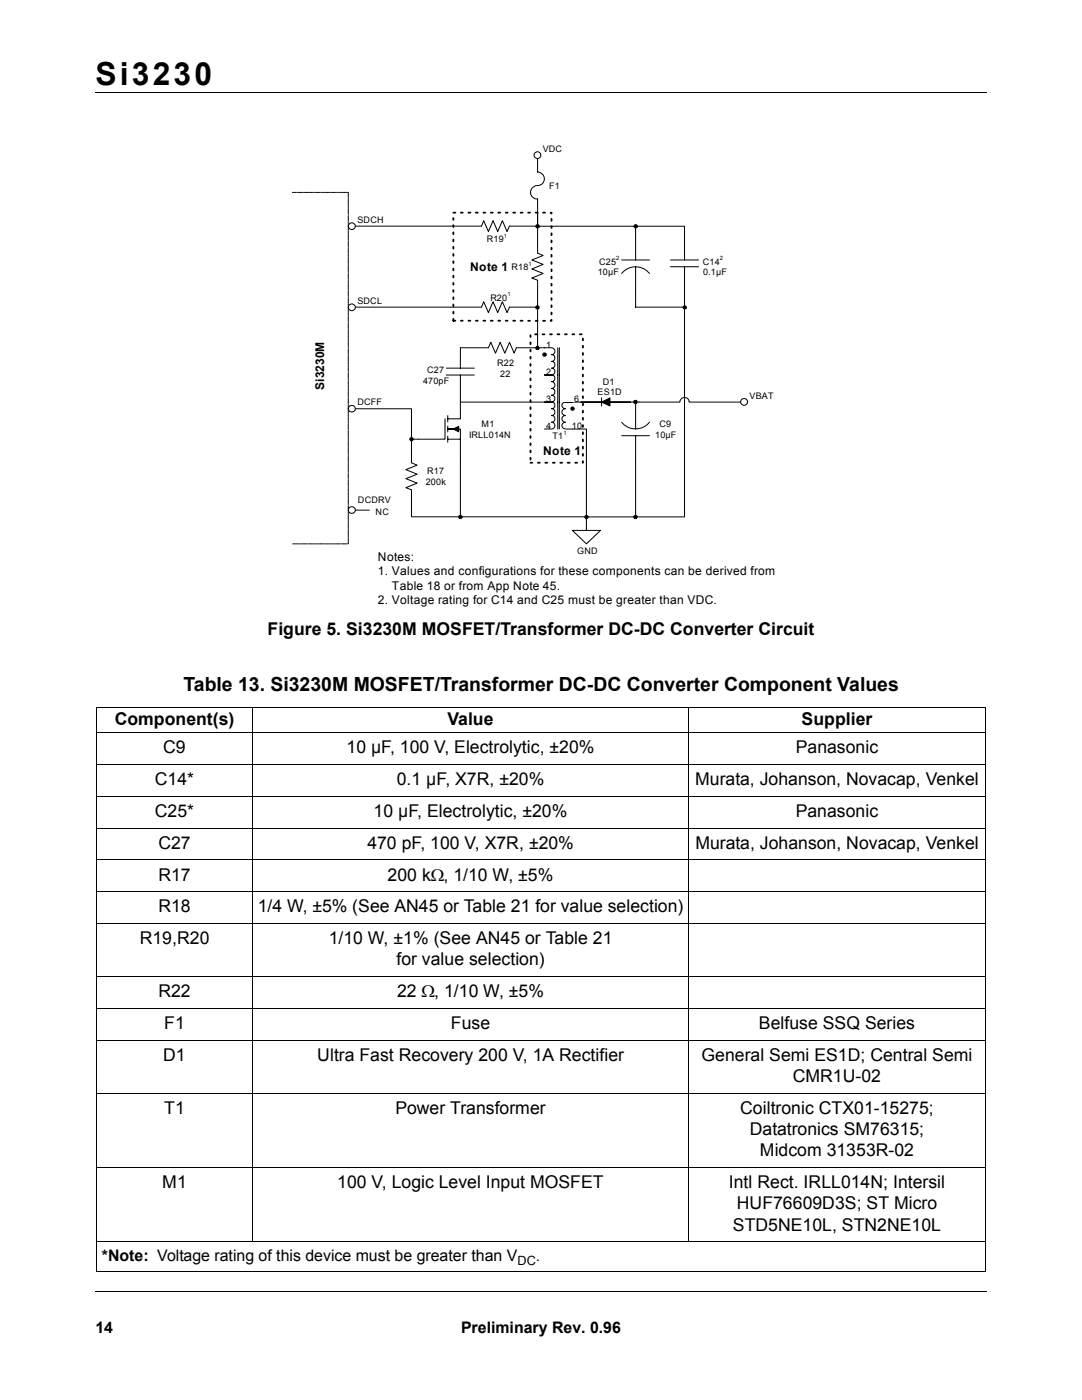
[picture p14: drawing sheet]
<svg xmlns="http://www.w3.org/2000/svg" width="216mm" height="279mm" viewBox="0 0 216 279" stroke-linecap="round" stroke-linejoin="round" font-family="sans-serif">
<defs><g id="words">
<text font-size="6.3" x="19" y="16.9">Si3230</text>
<text font-size="3.9" x="36.6" y="137.9">Table 13. Si3230M MOSFET/Transformer DC-DC Converter Component Values</text>
<g font-size="3.5">
<text x="53.4" y="126.7">Figure 5. Si3230M MOSFET/Transformer DC-DC Converter Circuit</text>
<text x="22.9" y="144.7">Component(s)</text>
<text x="89.3" y="144.7">Value</text>
<text x="159.9" y="144.7">Supplier</text>
<text x="32.6" y="150.3">C9</text>
<text x="69.2" y="150.3">10 µF, 100 V, Electrolytic, ±20%</text>
<text x="158.8" y="150.3">Panasonic</text>
<text x="30.9" y="156.7">C14*</text>
<text x="79.2" y="156.7">0.1 µF, X7R, ±20%</text>
<text x="138.7" y="156.7">Murata, Johanson, Novacap, Venkel</text>
<text x="30.9" y="163">C25*</text>
<text x="74.5" y="163">10 µF, Electrolytic, ±20%</text>
<text x="158.8" y="163">Panasonic</text>
<text x="31.6" y="169.4">C27</text>
<text x="73.3" y="169.4">470 pF, 100 V, X7R, ±20%</text>
<text x="138.8" y="169.4">Murata, Johanson, Novacap, Venkel</text>
<text x="31.6" y="175.7">R17</text>
<text x="77.3" y="175.7">200 kΩ, 1/10 W, ±5%</text>
<text x="31.6" y="182.1">R18</text>
<text x="51.4" y="182.1">1/4 W, ±5% (See AN45 or Table 21 for value selection)</text>
<text x="27.9" y="188.4">R19,R20</text>
<text x="65.6" y="188.4">1/10 W, ±1% (See AN45 or Table 21</text>
<text x="79.1" y="192.7">for value selection)</text>
<text x="31.6" y="199">R22</text>
<text x="79.2" y="199">22 Ω, 1/10 W, ±5%</text>
<text x="32.8" y="205.4">F1</text>
<text x="90" y="205.4">Fuse</text>
<text x="151.4" y="205.4">Belfuse SSQ Series</text>
<text x="32.6" y="211.7">D1</text>
<text x="63.3" y="211.7">Ultra Fast Recovery 200 V, 1A Rectifier</text>
<text x="140" y="211.7">General Semi ES1D; Central Semi</text>
<text x="158.2" y="216">CMR1U-02</text>
<text x="32.8" y="222.3">T1</text>
<text x="78.9" y="222.3">Power Transformer</text>
<text x="147.7" y="222.3">Coiltronic CTX01-15275;</text>
<text x="149.6" y="226.5">Datatronics SM76315;</text>
<text x="151.6" y="230.8">Midcom 31353R-02</text>
<text x="32.4" y="237.1">M1</text>
<text x="67.3" y="237.1">100 V, Logic Level Input MOSFET</text>
<text x="145.4" y="237.1">Intl Rect. IRLL014N; Intersil</text>
<text x="146.2" y="245.6">STD5NE10L, STN2NE10L</text>
<text x="147" y="241.4">HUF76609D3S; ST Micro</text>
</g>
<g font-size="3.2">
<text x="20.3" y="251.7">*Note: Voltage rating of this device must be greater than V</text>
<text x="106.9" y="251.7">.</text>
<text x="19" y="266">14</text>
<text x="92" y="266">Preliminary Rev. 0.96</text>
</g>
<text font-size="2.5" x="103.3" y="252.5">DC</text>
<g font-size="2.4">
<text x="93.8" y="54.1">Note 1</text>
<text x="64.7" y="77.8" transform="rotate(-90 64.7 77.8)">Si3230M</text>
<text x="108.4" y="90.8">Note 1</text>
<text x="75.4" y="112">Notes:</text>
<text x="75.4" y="114.9">1. Values and configurations for these components can be derived from</text>
<text x="78.2" y="117.7">Table 18 or from App Note 45.</text>
<text x="75.4" y="120.6">2. Voltage rating for C14 and C25 must be greater than VDC.</text>
</g>
<g font-size="1.8">
<text x="108.3" y="30.3">VDC</text>
<text x="109.6" y="37.7">F1</text>
<text x="71.3" y="44.5">SDCH</text>
<text x="97.1" y="48.3">R19</text>
<text x="102.1" y="53.9">R18</text>
<text x="119.5" y="52.8">C25</text>
<text x="140.2" y="52.8">C14</text>
<text x="97.9" y="60">R20</text>
<text x="119.3" y="55">10µF</text>
<text x="140.3" y="55">0.1µF</text>
<text x="71.3" y="60.7">SDCL</text>
<text x="109" y="69.5">1</text>
<text x="84.4" y="76.6">470pF</text>
<text x="85.2" y="74.4">C27</text>
<text x="99.2" y="73.1">R22</text>
<text x="99.8" y="75.2">22</text>
<text x="109" y="74.9">2</text>
<text x="120.3" y="76.8">D1</text>
<text x="71.3" y="80.9">DCFF</text>
<text x="109" y="80.3">3</text>
<text x="114.6" y="80.3">6</text>
<text x="119.2" y="78.9">ES1D</text>
<text x="149.6" y="79.5">VBAT</text>
<text x="93.6" y="87.4">IRLL014N</text>
<text x="96.1" y="85.2">M1</text>
<text x="109" y="85.6">4</text>
<text x="110.3" y="87.7">T1</text>
<text x="114.1" y="85.6">10</text>
<text x="130.7" y="87.4">10µF</text>
<text x="131.6" y="85.2">C9</text>
<text x="85.2" y="94.7">R17</text>
<text x="71.4" y="100.4">DCDRV</text>
<text x="85" y="96.8">200k</text>
<text x="75" y="102.7">NC</text>
<text x="115.2" y="110.6">GND</text>
</g>
<g font-size="1.2">
<text x="100.5" y="47.4">1</text>
<text x="105.5" y="53">1</text>
<text x="122.9" y="52">2</text>
<text x="143.6" y="52">2</text>
<text x="101.3" y="59.1">1</text>
<text x="112.5" y="86.8">1</text>
</g>
</g></defs>
<path d="M19 18.4h177.8M19.1 257.8h177.8" fill="none" stroke="#000" stroke-width=".2"/>
<g fill="#fff">
<path d="M159.3 259.4h38.1v14.5h-38.1z"/>
<path d="M159.4 259.4h38v14.5h-38z"/>
</g>
<g fill="none" stroke="#000" stroke-width=".2">
<path d="M19.2 141.3h177.5M19.2 146.2h177.5M19.2 152.6h177.5M19.2 158.9h177.5M19.3 141.4v112.3M50.4 141.2v106.7M137.4 141.2v106.7M196.6 141.4v112.3M19.2 165.3h177.5M19.2 171.6h177.5M19.2 178h177.5M19.2 184.3h177.5"/>
<path d="M19.2 194.9h177.5M19.2 201.3h177.5M19.2 207.6h177.5M19.2 218.2h177.5M19.2 233h177.5M19.2 247.8h177.5M19.2 253.8h177.5"/>
</g>
<path d="M57.9 28.3h100.1v93.4h-100.1z" fill="#fff"/>
<g fill="none" stroke="#000" stroke-width=".2">
<path d="M107.3 31.6v2.7a1.34 1.34 0 0 1 1.3 1.4 1.34 1.34 0 0 1-1.3 1.3 1.35 1.35 0 0 0-1.4 1.4 1.35 1.35 0 0 0 1.4 1.3v10.8l1.1 .5-2.3 .9 2.3 .9-2.3 .9 2.3 .9-2.3 .9 1.2 .4v13.5M107.3 42.4v2.7h-5.6l-.5 1.1-1-2.2-.9 2.2-.9-2.2-.9 2.2-1-2.2-.4 1.1h-25.2M124 54.6a3.6 3.6 0 0 1 5.6 0M124 51.9h5.6M126.8 47.8v4.1M126.8 53.2v5.4M70.9 61.3h25.2l.4-1.1 1 2.2 .9-2.2 .9 2.2 .9-2.2 1 2.2 .5-1.1h5.6M91.9 69.4h5.6l.4-1.1 1 2.2 .9-2.2 .9 2.2 1-2.2 .9 2.2 .4-1.1M120 79.4v1.6M70.9 81.6h11.2v6.1h1.4M82.1 92.4l1.1 .4-2.2 .9 2.2 .9-2.2 .9 2.2 .9-2.2 .9 1.1 .4M114.2 80.2h13.3"/>
<path d="M120 80.2l1.7-.8v1.6zM124 84.3a3.6 3.6 0 0 0 5.6 0M124 87h5.6M126.8 80.2v5.4M126.8 87v4"/>
</g>
<path d="M120 80.2l1.7-.8v1.6z" fill-rule="evenodd" fill="#000"/>
<circle cx="70.2" cy="45.1" r=".68" fill="#fff"/>
<circle cx="70.2" cy="45.1" r=".68" fill="none" stroke="#000" stroke-width=".2"/>
<circle cx="70.2" cy="61.3" r=".68" fill="#fff"/>
<circle cx="70.2" cy="61.3" r=".68" fill="none" stroke="#000" stroke-width=".2"/>
<circle cx="70.2" cy="81.6" r=".68" fill="#fff"/>
<circle cx="70.2" cy="81.6" r=".68" fill="none" stroke="#000" stroke-width=".2"/>
<circle cx="70.2" cy="101.8" r=".68" fill="#fff"/>
<g fill="none" stroke="#000" stroke-width=".2">
<path d="M82.1 87.7v4.7"/>
<circle cx="70.2" cy="101.8" r=".68"/>
</g>
<path d="M114.2 105.9h5.6l-2.8 2.6z" fill="#fff"/>
<path d="M82.1 97.7v5.4h34.9v2.8M127.5 80.2h8.2a.93 .93 0 0 1 .9-.9 .93 .93 0 0 1 .9 .9h10.3M114.2 105.9h5.6l-2.8 2.6z" fill="none" stroke="#000" stroke-width=".2"/>
<circle cx="148.5" cy="80.2" r=".68" fill="#fff"/>
<g fill="none" stroke="#000" stroke-width=".2">
<path d="M107.3 45.1h19.5v2.7M126.8 58.6v2.7h9.8v41.9h-19.6M126.9 45.1h9.7v6.8M133.8 53.2h5.6M133.8 51.9h5.6M136.6 53.2v8.1"/>
<circle cx="148.5" cy="80.2" r=".68"/>
</g>
<circle cx="107.2" cy="30.9" r=".68" fill="#fff"/>
<g fill="none" stroke="#000" stroke-width=".2">
<path d="M58.3 38.4h.2M58.6 38.4h.2M58.9 38.4h.2M59.2 38.4h.2M59.5 38.4h.2M59.8 38.4h.2M60.1 38.4h.2M60.4 38.4h.1M60.7 38.4h.2M61 38.4h.2M61.3 38.4h.1M61.6 38.4h.1"/>
<path d="M61.9 38.4h.2M62.2 38.4h.1M62.5 38.4h.1M62.8 38.4h.1M63.1 38.4h.1M63.4 38.4h.1M63.7 38.4h.1M64 38.4h.1M64.3 38.4h.1M64.6 38.4h.1M64.9 38.4h.1M65.2 38.4h.1"/>
<path d="M65.5 38.4h.1M65.8 38.4h.1M66.1 38.4h.1M66.4 38.4h.1M66.7 38.4h.1M67 38.4h.1M67.3 38.4h.1M67.6 38.4h.1M67.9 38.4h.1M68.2 38.4h.1M68.5 38.4h.1M68.7 38.4h.2"/>
<path d="M69 38.4h.2M69.4 38.4h.1M69.5 38.5v.2M69.5 38.8v.2M69.5 39.1v.1M69.5 39.4v.1M69.5 39.7v.1M69.5 40v.1M69.5 40.3v.1M69.5 40.6v.1M69.5 40.8v.2M69.5 41.1v.2"/>
<path d="M69.5 41.4v.1M69.5 41.7v.1M69.5 42v.1M69.5 42.3v.1M69.5 42.6v.1M69.5 42.9v.1M69.5 43.2v.1M69.5 43.4v.2M69.5 43.7v.2M69.5 44v.1M69.5 44.3v.1M69.5 44.6v.1"/>
<path d="M69.5 44.9v.1M69.5 45.1v.2M69.5 45.4v.2M69.5 45.7v.2M69.5 46v.2M69.5 46.3v.2M69.5 46.6v.1M69.5 46.9v.1M69.5 47.2v.1M69.5 47.5v.1M69.5 47.8v.1M69.5 48v.2"/>
<path d="M69.5 48.3v.2M69.5 48.6v.2M69.5 48.9v.1M69.5 49.2v.1M69.5 49.5v.1M69.5 49.8v.1M69.5 50v.2M69.5 50.3v.2M69.5 50.6v.2M69.5 50.9v.2M69.5 51.2v.2M69.5 51.5v.1"/>
<path d="M69.5 51.8v.1M69.5 52.1v.1M69.5 52.3v.2M69.5 52.6v.2M69.5 52.9v.2M69.5 53.2v.2M69.5 53.5v.2M69.5 53.8v.2M69.5 54.1v.1M69.5 54.4v.1M69.5 54.7v.1M69.5 54.9v.2"/>
<path d="M69.5 55.2v.2M69.5 55.5v.1M69.5 55.8v.1M69.5 56.1v.1M69.5 56.4v.1M69.5 56.7v.1M69.5 57v.1M69.5 57.2v.2M69.5 57.5v.2M69.5 57.8v.2M69.5 58.1v.2M69.5 58.4v.1"/>
<path d="M69.5 58.7v.1M69.5 59v.1M69.5 59.3v.1M69.5 59.6v.1M69.5 59.8v.2M69.5 60.1v.2M69.5 60.4v.2M69.5 60.7v.1M69.5 61v.1M69.5 61.3v.1M69.5 61.6v.1M69.5 61.8v.2"/>
<path d="M69.5 62.1v.2M69.5 62.4v.2M69.5 62.7v.1M69.5 63v.1M69.5 63.3v.1M69.5 63.6v.1M69.5 63.9v.1M69.5 64.2v.1M69.5 64.5v.1M69.5 64.7v.2M69.5 65v.2M69.5 65.3v.1"/>
<path d="M69.5 65.6v.1M69.5 65.9v.1M69.5 66.2v.1M69.5 66.4v.2M69.5 66.7v.2M69.5 67v.2M69.5 67.3v.2M69.5 67.6v.2M69.5 67.9v.1M69.5 68.2v.1M69.5 68.5v.1M69.5 68.7v.2"/>
<path d="M69.5 69v.2M69.5 69.3v.2M69.5 69.6v.2M69.5 69.9v.2M69.5 70.2v.2M69.5 70.5v.1M69.5 70.8v.1M69.5 71.1v.1M69.5 71.3v.2M69.5 71.6v.2M69.5 71.9v.2M69.5 72.2v.1"/>
<path d="M69.5 72.5v.1M69.5 72.8v.1M69.5 73.1v.1M69.5 73.4v.1M69.5 73.6v.2M69.5 73.9v.2M69.5 74.2v.2M69.5 74.5v.2M69.5 74.8v.2M69.5 75.1v.1M69.5 75.4v.1M69.5 75.7v.1"/>
<path d="M69.5 76v.1M69.5 76.2v.2M69.5 76.5v.2M69.5 76.8v.2M69.5 77.1v.1M69.5 77.4v.1M69.5 77.7v.1M69.5 78v.1M69.5 78.3v.1M69.5 78.5v.2M69.5 78.8v.2M69.5 79.1v.1"/>
<path d="M69.5 79.4v.1M69.5 79.7v.1M69.5 80v.1M89 74.8h5.7M89 73.5h5.7M91.9 69.4v4.1M91.9 74.8v5.4M103 69.4h7a.69 .69 0 0 1 .7 .7 .69 .69 0 0 1-.7 .7 .68 .68 0 0 1 .7 .7 .68 .68 0 0 1-.7 .6 .67 .67 0 0 1 .7 .7 .67 .67 0 0 1-.7 .7 .69 .69 0 0 1 .7 .7 .69 .69 0 0 1-.7 .6h-1.4h1.4a.66 .66 0 0 1 .7 .7 .66 .66 0 0 1-.7 .7 .69 .69 0 0 1 .7 .6 .69 .69 0 0 1-.7 .7 .67 .67 0 0 1 .7 .7 .67 .67 0 0 1-.7 .7 .69 .69 0 0 1 .7 .7 .69 .69 0 0 1-.7 .6h-1.4M111.3 69.4v16.2M111.6 69.4v16.2M114.2 69.4h-1.4a.69 .69 0 0 0-.7 .7 .69 .69 0 0 0 .7 .7 .68 .68 0 0 0-.7 .7 .68 .68 0 0 0 .7 .6 .67 .67 0 0 0-.7 .7 .67 .67 0 0 0 .7 .7 .69 .69 0 0 0-.7 .7 .69 .69 0 0 0 .7 .6h1.4h-1.4a.66 .66 0 0 0-.7 .7 .66 .66 0 0 0 .7 .7 .69 .69 0 0 0-.7 .6 .69 .69 0 0 0 .7 .7 .67 .67 0 0 0-.7 .7 .67 .67 0 0 0 .7 .7 .69 .69 0 0 0-.7 .7 .69 .69 0 0 0 .7 .6h1.4h-1.4a.67 .67 0 0 0-.7 .7 .67 .67 0 0 0 .7 .7 .68 .68 0 0 0-.7 .7 .68 .68 0 0 0 .7 .6 .67 .67 0 0 0-.7 .7 .67 .67 0 0 0 .7 .7 .68 .68 0 0 0-.7 .6 .68 .68 0 0 0 .7 .7h4.2v17.6M69.5 80.3v.1"/>
<path d="M69.5 80.6v.1M69.5 80.9v.1M69.5 81.1v.2M69.5 81.4v.2M69.5 81.7v.2M69.5 82v.1M69.5 82.3v.1M69.5 82.6v.1M69.5 82.9v.1M69.5 83.1v.2M69.5 83.4v.2M69.5 83.7v.2"/>
<path d="M69.5 84v.1M69.5 84.3v.1M69.5 84.6v.1M69.5 84.9v.1M69.5 85.2v.1M69.5 85.4v.2M69.5 85.7v.2M69.5 86v.2M69.5 86.3v.2M69.5 86.6v.1M69.5 86.9v.1M69.5 87.2v.1"/>
<path d="M69.5 87.5v.1M69.5 87.8v.1M69.5 88v.2M69.5 88.3v.2M69.5 88.6v.2M69.5 88.9v.1M69.5 89.2v.1M69.5 89.5v.1M69.5 89.7v.2M69.5 90v.2M69.5 90.3v.2M69.5 90.6v.2"/>
<path d="M69.5 90.9v.2M69.5 91.2v.2M69.5 91.5v.2M69.5 91.8v.1M69.5 92.1v.1M69.5 92.4v.1M69.5 92.6v.2M69.5 92.9v.2M69.5 93.2v.2M69.5 93.5v.2M69.5 93.8v.1M69.5 94.1v.1"/>
<path d="M69.5 94.4v.1M69.5 94.7v.1M69.5 94.9v.2M69.5 95.2v.2M69.5 95.5v.2M69.5 95.8v.1M69.5 96.1v.1M69.5 96.4v.1M69.5 96.7v.1M69.5 97v.1M69.5 97.3v.1M69.5 97.5v.2"/>
<path d="M69.5 97.8v.2M69.5 98.1v.2M69.5 98.4v.2M69.5 98.7v.1M69.5 99v.1M69.5 99.3v.1M69.5 99.5v.2M69.5 99.8v.2M88.8 83.6v4.1h-5.3M89.3 87.7h2.6v15.5M89.3 83v1.2M89.3 85v1.2"/>
<path d="M89.3 87v1.2M90.4 85.6l1.1-.5v1.1zM91.4 85.6h-2.1h2.6v2.1M91.9 80.2v3.4h-2.6M91.9 80.2h16.7M108.6 80.2h1.4a.67 .67 0 0 1 .7 .7 .67 .67 0 0 1-.7 .7 .68 .68 0 0 1 .7 .7 .68 .68 0 0 1-.7 .6 .67 .67 0 0 1 .7 .7 .67 .67 0 0 1-.7 .7 .68 .68 0 0 1 .7 .6 .68 .68 0 0 1-.7 .7h-1.4M126.8 91v12.2M58.4 108.5h.1M58.7 108.5h.1M59 108.5h.1M59.3 108.5h.1M59.6 108.5h.1"/>
<path d="M59.9 108.5h.1M60.2 108.5h.1M60.5 108.5h.1M60.8 108.5h.1M61.1 108.5h.1M61.4 108.5h.1M61.7 108.5h.1M62 108.5h.1M62.3 108.5h.1M62.6 108.5h.1M62.9 108.5h.1M63.2 108.5h.1"/>
<path d="M63.5 108.5h.1M63.8 108.5h.1M64.1 108.5h.1M64.3 108.5h.2M64.7 108.5h.1M65 108.5h.1M65.2 108.5h.2M65.6 108.5h.1M65.8 108.5h.2M66.1 108.5h.2M66.4 108.5h.2M66.8 108.5h.1"/>
<path d="M67 108.5h.2M67.3 108.5h.2M67.6 108.5h.2M67.9 108.5h.2M68.2 108.5h.2M68.5 108.5h.2M68.8 108.5h.2M69.1 108.5h.2M69.5 108.5h-.1M69.5 100.1v.2M69.5 100.4v.1M69.5 100.7v.1"/>
<path d="M69.5 101v.1M69.5 101.3v.1M69.5 101.6v.1M69.5 101.9v.1M69.5 102.2v.1M69.5 102.4v.2M69.5 102.7v.2M69.5 103v.1M69.5 103.3v.1M69.5 103.6v.1M69.5 103.9v.1M69.5 104.2v.1"/>
<path d="M69.5 104.4v.2M69.5 104.7v.2M69.5 105v.2M69.5 105.3v.1M69.5 105.6v.1M69.5 105.9v.1M69.5 106.2v.1M69.5 106.4v.2M69.5 106.7v.2M69.5 107v.2M69.5 107.3v.2M69.5 107.6v.2"/>
<path d="M69.5 107.9v.1M69.5 108.2v.1M70.9 101.8h2.8"/>
<circle cx="107.2" cy="30.9" r=".68"/>
<circle cx="107.3" cy="45.2" r=".35"/>
<circle cx="126.8" cy="45.2" r=".36"/>
<circle cx="107.2" cy="61.4" r=".35"/>
<circle cx="107.2" cy="69.4" r=".35"/>
<circle cx="136.6" cy="61.3" r=".34"/>
<circle cx="82.1" cy="87.7" r=".35"/>
<circle cx="126.8" cy="80.2" r=".35"/>
<circle cx="91.9" cy="103.2" r=".33"/>
<circle cx="117" cy="103.2" r=".33"/>
<circle cx="126.8" cy="103.2" r=".34"/>
</g>
<g fill="#000">
<path d="M90.4 85.6l1.1-.5v1.1z"/>
<circle cx="107.3" cy="45.2" r=".35"/>
<circle cx="126.8" cy="45.2" r=".36"/>
<circle cx="107.2" cy="61.4" r=".35"/>
<circle cx="107.2" cy="69.4" r=".35"/>
<circle cx="136.6" cy="61.3" r=".34"/>
<circle cx="82.1" cy="87.7" r=".35"/>
<circle cx="126.8" cy="80.2" r=".35"/>
<circle cx="91.9" cy="103.2" r=".33"/>
<circle cx="117" cy="103.2" r=".33"/>
<circle cx="126.8" cy="103.2" r=".34"/>
</g>
<g fill="none" stroke="#000" stroke-width=".37">
<path d="M90.5 42.4h.3M90.5 43.5v.4M90.5 44.9v.4M90.5 46.4v.3M90.5 47.8v.4M90.5 49.3v.3M90.5 50.7v.4M90.5 52.1v.4M90.5 53.6v.4M90.5 55v.4M90.5 56.5v.3M90.5 57.9v.4"/>
<path d="M90.5 59.3v.4M92 42.4h.3M93.5 42.4h.4M95 42.4h.3M96.5 42.4h.3M97.9 42.4h.4M99.4 42.4h.4M100.9 42.4h.4M102.4 42.4h.4M103.9 42.4h.4M105.4 42.4h.3M106.9 42.4h.4"/>
<path d="M108.4 42.4h.4M109.9 42.4h.1v.2M110 43.7v.3M110 45.1v.4M110 46.6v.3M110 48v.4M110 49.4v.4M110 50.9v.3M110 52.3v.4M110 53.8v.3M110 55.2v.4M110 56.6v.4"/>
<path d="M110 58.1v.3M110 59.5v.4M90.5 63.6v.4h.3M90.5 60.8v.3M90.5 62.2v.4M92 64h.3M93.5 64h.4M95 64h.3M96.5 64h.3M97.9 64h.4M99.4 64h.4M100.9 64h.4"/>
<path d="M102.4 64h.4M103.9 64h.4M105.4 64h.3M105.9 66.9v.3M105.9 68.3v.4M105.9 69.8v.3M105.9 71.2v.4M105.9 72.6v.4M105.9 74.1v.3M105.9 75.5v.4M105.9 77v.3M105.9 78.4v.4"/>
<path d="M105.9 79.8v.4M106.8 66.7h.3M106.9 64h.4M108.3 66.7h.3M108.4 64h.4M109.7 66.7h.4M110 63.8v.2h-.1M110 60.9v.4M110 62.4v.3M111.3 66.7h.3M112.7 66.7h.4M114.2 66.7h.4"/>
<path d="M115.7 66.7h.4M116.3 67.6v.3M116.3 69v.4M116.3 70.4v.4M116.3 71.9v.4M116.3 73.3v.4M116.3 74.8v.3M116.3 76.2v.4M116.3 77.6v.4M116.3 79.1v.3M105.9 92.4h.3M105.9 81.3v.3"/>
<path d="M105.9 82.7v.4M105.9 84.1v.4M105.9 85.6v.3M105.9 87v.4M105.9 88.5v.3M105.9 89.9v.4M105.9 91.4v.3M107.3 92.4h.4M108.8 92.4h.4M110.3 92.4h.4M111.8 92.4h.4M113.3 92.4h.4"/>
<path d="M114.8 92.4h.3M116.3 92v.4M116.3 80.5v.4M116.3 82v.3M116.3 83.4v.4M116.3 84.8v.4M116.3 86.3v.3M116.3 87.7v.4M116.3 89.2v.3M116.3 90.6v.4"/>
</g>
<path d="M111.9 68h2.8v12.1h-2.8z" fill="#fff"/>
<g fill="#000">
<circle cx="108.6" cy="70.8" r=".36"/>
<circle cx="114.2" cy="81.6" r=".34"/>
</g>
<g fill="none" stroke="#000" stroke-width=".2">
<circle cx="108.6" cy="70.8" r=".36"/>
<circle cx="114.2" cy="81.6" r=".34"/>
</g>
<use href="#words"/>
</svg>
